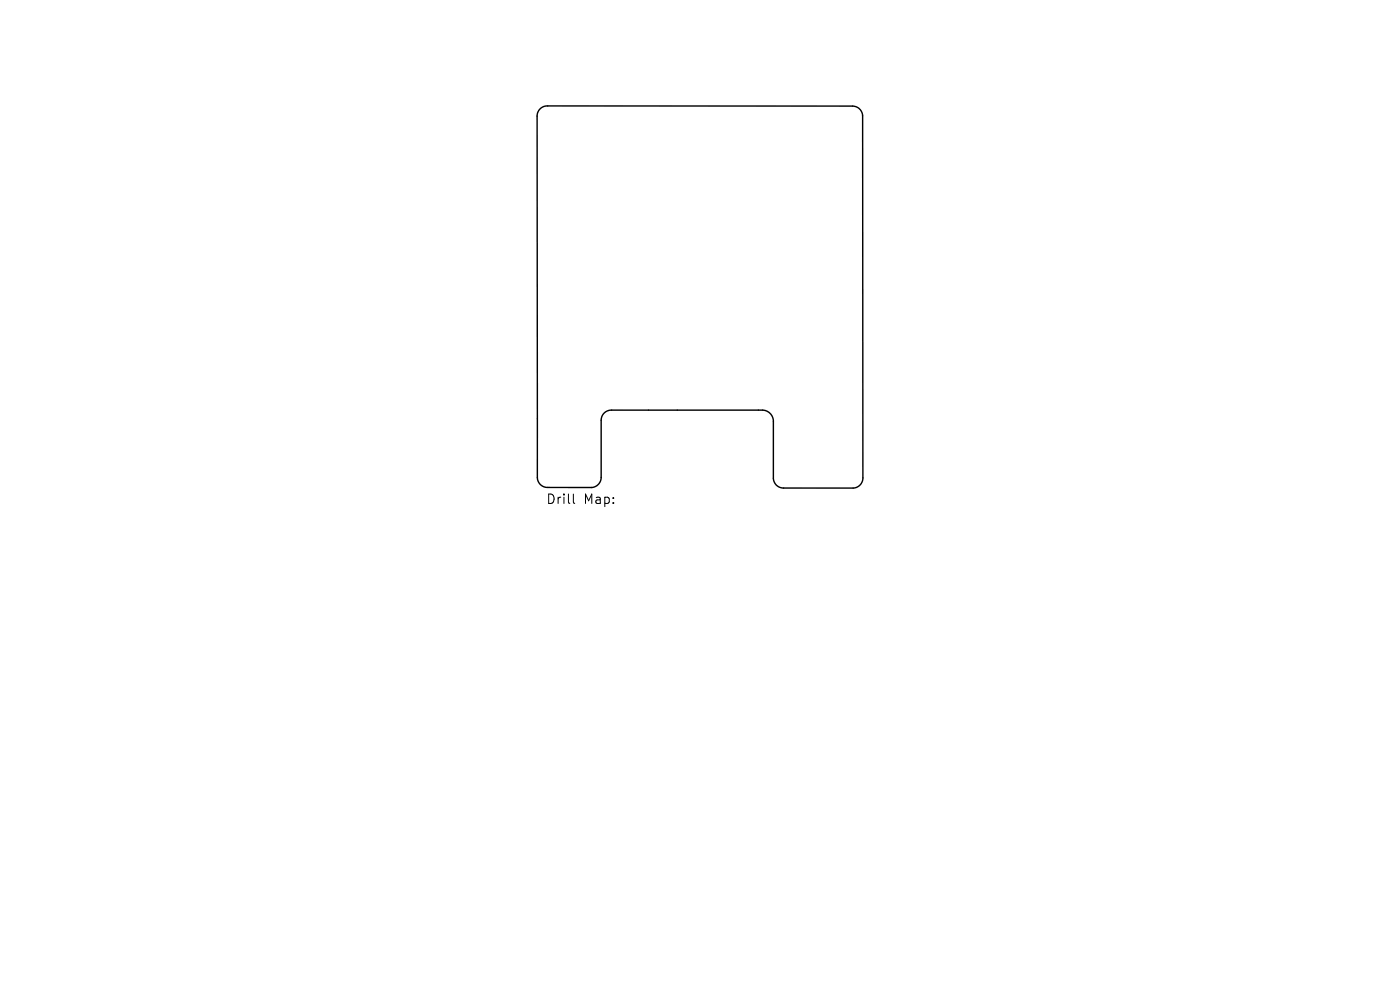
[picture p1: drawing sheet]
<svg xmlns="http://www.w3.org/2000/svg" width="297mm" height="210mm" viewBox="0 0 297 210" stroke-linecap="round" stroke-linejoin="round" font-family="sans-serif">
<defs><g id="words">
<g font-size="2.8">
<text x="115.8" y="107.2">Drill</text>
<text x="123.8" y="107.2">Map:</text>
</g>
</g></defs>
<path d="M114.6 23l.7-.4 .7-.1h64.9a2.15 2.15 0 0 1 2.1 2.1l.1 76.8a2.15 2.15 0 0 1-2.1 2.1h-14.8a2.15 2.15 0 0 1-2.1-2v-12a2.38 2.38 0 0 0-2.3-2.5h-32a2.15 2.15 0 0 0-2.3 2.2v12.1a2.16 2.16 0 0 1-2.1 2.1h-9.2a2.15 2.15 0 0 1-2.2-2.1l-.1-76.7 .2-.8z" fill="none" stroke="#000" stroke-width=".3"/>
<path d="M121.6 104.8v1.7l.3 .3" fill="none" stroke="#000" stroke-width=".21"/>
<use href="#words"/>
</svg>
